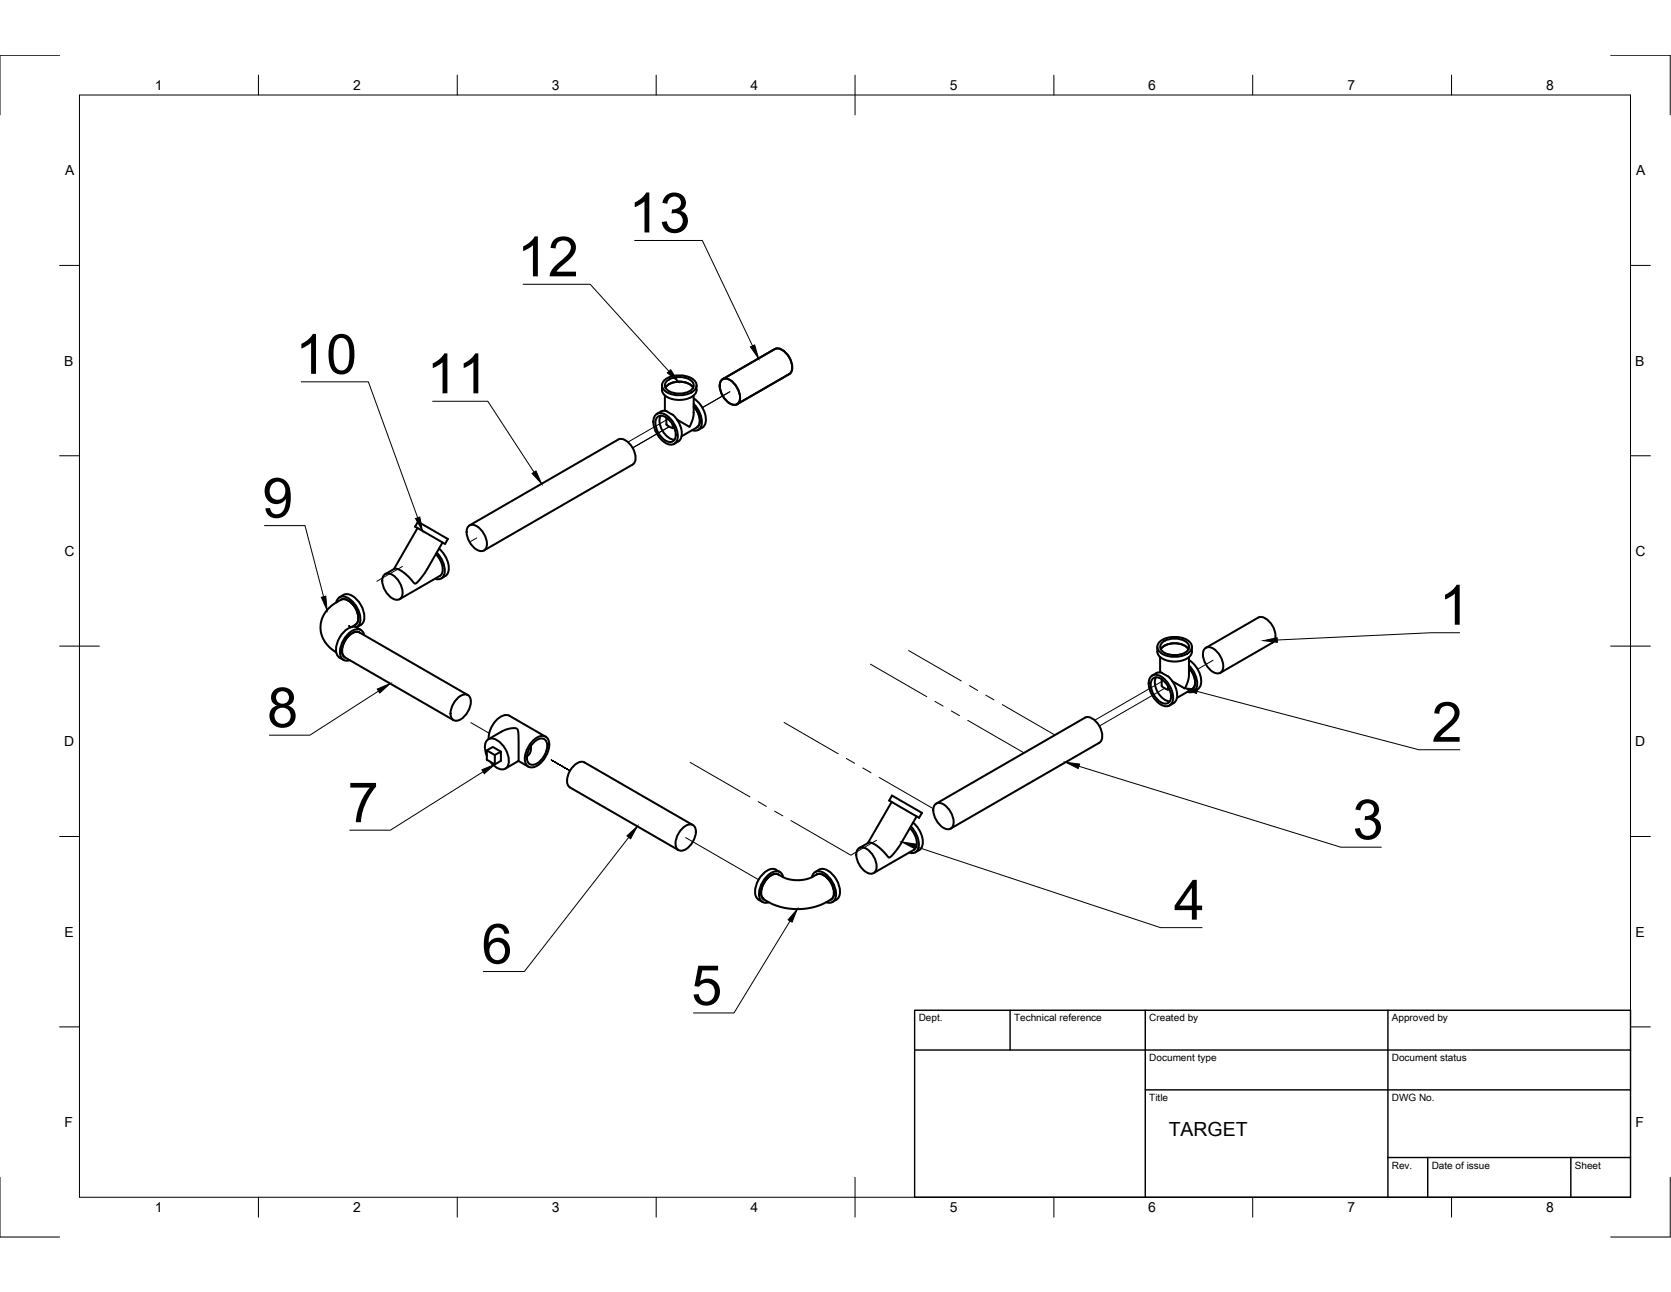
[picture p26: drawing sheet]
<svg xmlns="http://www.w3.org/2000/svg" width="279mm" height="216mm" viewBox="0 0 279 216" stroke-linecap="round" stroke-linejoin="round" font-family="sans-serif">
<defs><g id="words">
<g font-size="9.3">
<text x="105.1" y="38.8">13</text>
<text x="86.5" y="46.2">12</text>
<text x="49.4" y="62.5">10</text>
<text x="71.3" y="65.7">11</text>
<text x="43.9" y="86.5">9</text>
<text x="240.6" y="104.4">1</text>
<text x="44.7" y="121.5">8</text>
<text x="239.4" y="123.9">2</text>
<text x="58.1" y="137.4">7</text>
<text x="226.2" y="140.2">3</text>
<text x="196.3" y="153.7">4</text>
<text x="80.5" y="161">6</text>
<text x="115.6" y="167.9">5</text>
</g>
<text font-size="3.3" x="195.4" y="189.8">TARGET</text>
<g font-size="2.3">
<text x="25.9" y="15">1</text>
<text x="59" y="15">2</text>
<text x="92.3" y="15">3</text>
<text x="125.5" y="15">4</text>
<text x="158.8" y="15">5</text>
<text x="192" y="15">6</text>
<text x="225.3" y="15">7</text>
<text x="258.5" y="15">8</text>
<text x="10.9" y="29.3">A</text>
<text x="273.6" y="29.3">A</text>
<text x="10.8" y="61.1">B</text>
<text x="273.4" y="61.1">B</text>
<text x="10.8" y="92.9">C</text>
<text x="273.5" y="92.9">C</text>
<text x="10.8" y="124.7">D</text>
<text x="273.4" y="124.7">D</text>
<text x="10.8" y="156.5">E</text>
<text x="273.5" y="156.5">E</text>
<text x="10.8" y="188.3">F</text>
<text x="273.5" y="188.3">F</text>
<text x="25.9" y="202.6">1</text>
<text x="59" y="202.6">2</text>
<text x="92.3" y="202.6">3</text>
<text x="125.5" y="202.6">4</text>
<text x="158.8" y="202.6">5</text>
<text x="192" y="202.6">6</text>
<text x="225.3" y="202.6">7</text>
<text x="258.5" y="202.6">8</text>
</g>
<g font-size="1.7">
<text x="153.6" y="170.7">Dept.</text>
<text x="169.6" y="170.7">Technical reference</text>
<text x="192.2" y="170.7">Created by</text>
<text x="232.7" y="170.7">Approved by</text>
<text x="192.2" y="177.3">Document type</text>
<text x="232.7" y="177.3">Document status</text>
<text x="192.2" y="184">Title</text>
<text x="232.7" y="184">DWG No.</text>
<text x="232.7" y="195.3">Rev.</text>
<text x="239.4" y="195.3">Date of issue</text>
<text x="263.3" y="195.3">Sheet</text>
</g>
</g></defs>
<g fill="none" stroke="#000" stroke-width=".34">
<path d="M105.8 77.6l-24.9 14.4M105.8 77.6a2.13 2.13 0 0 0 0-2.8 2.13 2.13 0 0 0-2.4-1.4l-24.9 14.4M109.5 69.5a1.25 1.25 0 0 1 1.8-.2 4.3 4.3 0 0 1 2 4.1 1.18 1.18 0 0 1-2 .6 4.3 4.3 0 0 1-2-4.1zM109.8 69.8a1.04 1.04 0 0 1 1.5-.1 3.3 3.3 0 0 1 1.5 3.8 1.04 1.04 0 0 1-1.5 .1 3.3 3.3 0 0 1-1.5-3.8zM110.5 69.5a3.2 3.2 0 0 0 2.3 4M110.7 64.4a1.85 1.85 0 0 0 1.6 2.3 3.6 3.6 0 0 0 4.1-1.2l.1-1.1M111.1 63.6a4.2 4.2 0 0 1 5 0 1.18 1.18 0 0 1-.5 2 4.3 4.3 0 0 1-4.5-.4 1.09 1.09 0 0 1 0-1.6zM111.2 66.1v2.5M111.3 64.8a3.2 3.2 0 0 1 4.6 0M111.4 69.8v1.1l.5 .4 .6 .2M111.4 68.7l.3 .2a3.8 3.8 0 0 1 2.2 4.3l-.5 .6-.7 .4M111.4 68.7a1.67 1.67 0 0 0-1.6 .5"/>
<path d="M111.5 63.7a3.5 3.5 0 0 1 4.2 0 .98 .98 0 0 1-.4 1.7 3.3 3.3 0 0 1-4.1-.7v-.7zM112.5 71v.6M113.2 70.1l2.1 1.2M116 66.1v3.3l-.2 .7-.5 1.2M116 67.9a3.1 3.1 0 0 1 .8 3.3l-2.8 1.7M116 67.5a3.7 3.7 0 0 1 1.1 4 1.11 1.11 0 0 1-1.4 .4M116 66.6a4.3 4.3 0 0 1 1.9 4.2l-.5 .7-.6 .3M120.6 63.6a1.04 1.04 0 0 1 1.4-.1 3.3 3.3 0 0 1 1.5 3.8 1.04 1.04 0 0 1-1.5 .1 3.3 3.3 0 0 1-1.4-3.8zM120.8 63.4l8.8-5.1a2.13 2.13 0 0 1 2.4 1.4 2.13 2.13 0 0 1 0 2.8l-8.8 5M56.8 99.8a1.84 1.84 0 0 1 2.7 .3 3.6 3.6 0 0 1 1.1 4.1l-.9 .6M64.1 96.2a1.04 1.04 0 0 1 1.5-.1 3.3 3.3 0 0 1 1.5 3.8 1.04 1.04 0 0 1-1.5 .1 3.3 3.3 0 0 1-1.5-3.8zM69.8 88.2l-3.9 6.9"/>
<path d="M69.9 87.2l5 2.9-.5 .8-5-2.9zM72.9 92.6a3.3 3.3 0 0 1 1 3.2l-.4 .4-6.7 3.9M73 92.3a3.7 3.7 0 0 1 1.1 4 1.11 1.11 0 0 1-1.4 .4M73.4 91.7a4.2 4.2 0 0 1 1.5 4l-.5 .6-.6 .4M74 90.6l-2.6 4.5-1.2 1.7a1.01 1.01 0 0 1-.8 .7l-1.5-1.5-1.5-.9h-.5l-1.5 .9M78.2 88a1.04 1.04 0 0 1 1.5-.1 3.3 3.3 0 0 1 1.5 3.8 1.04 1.04 0 0 1-1.5 .2 3.3 3.3 0 0 1-1.5-3.9zM56.2 100.7a1.26 1.26 0 0 1 .9-1 1.26 1.26 0 0 1 1.3 .4 4.1 4.1 0 0 1 1.7 4.2l-.5 .5M57.4 109.6h.1M57.7 109.9l18.1 10.4M58.4 104.6l.2 .2M58.4 106.1a1.56 1.56 0 0 1 1.7-.4 2.13 2.13 0 0 0-2.4 1.4 2.13 2.13 0 0 0 0 2.8 1.73 1.73 0 0 1-.3-2.1l.4-.9zM59.4 104.4l-.7 .4"/>
<path d="M59.4 104.4a2.13 2.13 0 0 0 0-2.8 2.13 2.13 0 0 0-2.4-1.4l-.7 .4a4.6 4.6 0 0 0-2.7 4.2 4.6 4.6 0 0 0 2.6 4.2M59.7 105.6h.1M60.1 105.7l18.1 10.5M60.3 105.3a1.82 1.82 0 0 0-2.7 .2 3.6 3.6 0 0 0-1.1 4.1l.9 .7M60.9 106.1a1.24 1.24 0 0 0-.9-1 1.24 1.24 0 0 0-1.3 .4 4.1 4.1 0 0 0-1.7 4.3 1.1 1.1 0 0 0 1.5 .5M76.6 116.6a1.31 1.31 0 0 1 1.9-.2 3.2 3.2 0 0 1-2.3 4 1.04 1.04 0 0 1-.9-1.2 3.8 3.8 0 0 1 1.3-2.6zM192.3 113.2a1.25 1.25 0 0 1 1.8-.2 4.3 4.3 0 0 1 2 4.2 1.18 1.18 0 0 1-2 .5 4.3 4.3 0 0 1-2-4.1zM192.6 113.5a1.04 1.04 0 0 1 1.5-.1 3.3 3.3 0 0 1 1.5 3.8 1.04 1.04 0 0 1-1.5 .2 3.3 3.3 0 0 1-1.5-3.9zM192.7 112.9a1.51 1.51 0 0 1 1.6-.5l.2 .2a3.8 3.8 0 0 1 2.2 4.3l-.5 .6-.7 .4M193.3 113.2a3.2 3.2 0 0 0 2.3 4M193.5 108.1a1.85 1.85 0 0 0 1.6 2.3 3.6 3.6 0 0 0 4.1-1.1l.1-.4M193.9 107.3a4.2 4.2 0 0 1 5 0 1.19 1.19 0 0 1-.5 2 4.3 4.3 0 0 1-4.5-.4 1.09 1.09 0 0 1 0-1.6z"/>
<path d="M194 109.8v2.6M194.1 108.5a3.2 3.2 0 0 1 4.6 0M194.2 113.5l.1 1.1 .4 .4 .6 .3M194.3 107.4a3.5 3.5 0 0 1 4.2 0 .98 .98 0 0 1-.4 1.7 3.3 3.3 0 0 1-4-.7v-.7zM195.3 114.7v.6M196 113.8l2.1 1.2M198.8 109.8v3.4l-.3 .9-.4 .9M198.8 111.6a3.1 3.1 0 0 1 .8 3.3l-.3 .2M198.8 111.2a3.7 3.7 0 0 1 1.1 4 1.11 1.11 0 0 1-1.4 .4M198.8 110.3a4.3 4.3 0 0 1 2 4.2l-.5 .7-.7 .4M199.3 108.1v.8M199.3 115.2l-2.5 1.4"/>
<path d="M201.4 108.5a1.04 1.04 0 0 1 1.4-.1 3.3 3.3 0 0 1 1.5 3.8 1.04 1.04 0 0 1-1.5 .1 3.3 3.3 0 0 1-1.4-3.8zM210.4 103.2l-8.8 5.1M210.4 103.2a2.13 2.13 0 0 1 2.4 1.4 2.13 2.13 0 0 1 0 2.8l-8.8 5M81.4 126.3a2.58 2.58 0 0 1 .1-2.6 1.36 1.36 0 0 1 1.7 0 4 4 0 0 1 1.7 4.3 1.23 1.23 0 0 1-2 .2l-.9-.9M81.4 125.4l1.3 .8 1-.6v1.5l-1 .6-1.3-.7v-1.6l1-.6 1.3 .8M81.7 123.5l2.5-1.4a2.54 2.54 0 0 1 2.3-.3l.2 1v4.4M82.7 126.2v1.5M86.7 127.2l-2.2 1.2M86.7 127.2l1.6 .9M88.8 124.6a1.48 1.48 0 0 1-.7 1.8M88.9 124a2.22 2.22 0 0 1 2.3-.9 2.44 2.44 0 0 1 .2 3.1 3.3 3.3 0 0 1-2.6 2 1.25 1.25 0 0 1-1-1.4 4.4 4.4 0 0 1 1.1-2.8zM89.3 124a1.31 1.31 0 0 1 2-.2 3.2 3.2 0 0 1-2.4 4 1.04 1.04 0 0 1-.8-1.2 3.8 3.8 0 0 1 1.2-2.6z"/>
<path d="M91.2 123.1l-6-3.5a2.03 2.03 0 0 0-2.3 .9 4.4 4.4 0 0 0-1.2 3M114.2 138.3a1.31 1.31 0 0 1 1.9-.2 3.2 3.2 0 0 1-2.3 4.1 1.04 1.04 0 0 1-.8-1.3 3.8 3.8 0 0 1 1.2-2.6zM115.8 137.9l-18.1-10.5a2.13 2.13 0 0 0-2.4 1.4 2.13 2.13 0 0 0 0 2.8l18.1 10.5M149.1 134l-4 6.9M149.1 132.9l5.1 2.9-.5 .9-5-2.9zM152.1 138.4a3.3 3.3 0 0 1 1.1 3.2l-.4 .4M152.3 138.1a3.7 3.7 0 0 1 1.1 4 1.11 1.11 0 0 1-1.4 .4M152.7 137.5a4.2 4.2 0 0 1 1.5 4l-.5 .5-.7 .4M153.3 136.4l-2.7 4.6-1.1 1.6a1.09 1.09 0 0 1-.9 .7l-1.6-1.6-.6-.5-.8-.4h-.4l-1.5 .9M156.3 134.5a1.04 1.04 0 0 1 1.4-.1 3.3 3.3 0 0 1 1.5 3.8 1.04 1.04 0 0 1-1.4 .1 3.3 3.3 0 0 1-1.5-3.8zM156.5 134.3l24.9-14.4a2.13 2.13 0 0 1 2.4 1.4 2.13 2.13 0 0 1 0 2.8l-24.8 14.4M126.8 150.3l.7 .4"/>
<path d="M129.7 145.3l.7 .4M129.7 145.3a2.21 2.21 0 0 0-2.5 1.1 3.5 3.5 0 0 0-.6 3.7l.2 .2M130.2 146.1l1.2 .7 1.3 .3 1.4-.1 1.6-.4a1.83 1.83 0 0 1 2.9 .4 2.91 2.91 0 0 1 .6 3.1l-.9 .6-1.5 .7-1.5 .3-1.6 .2-1.7-.1-1.2-.2-1.5-.5-1.6-.8M130.2 146.1a2.13 2.13 0 0 0-2.4 1.4 2.13 2.13 0 0 0-.1 2.8M130.2 146.1a1.73 1.73 0 0 0-2 .8 2.86 2.86 0 0 0-.7 3.2l.2 .2M131 146.6a1.24 1.24 0 0 0-.9-1 1.24 1.24 0 0 0-1.3 .3 4.1 4.1 0 0 0-1.7 4.4 1.1 1.1 0 0 0 1.4 .5M135.7 146.6a1.24 1.24 0 0 1 .9-1 1.24 1.24 0 0 1 1.3 .3 4.1 4.1 0 0 1 1.7 4.4 1.1 1.1 0 0 1-1.4 .5M136.3 145.7a1.84 1.84 0 0 1 2.8 .3 3.6 3.6 0 0 1 1.1 4.1l-.3 .2M139.9 150.3l-.7 .4M143.4 142a1.04 1.04 0 0 1 1.5-.2 3.3 3.3 0 0 1 1.4 3.8 1.04 1.04 0 0 1-1.4 .2 3.3 3.3 0 0 1-1.5-3.8zM152.8 142l-6.7 3.9"/>
</g>
<g fill="#000">
<circle cx="127.5" cy="150" r=".17"/>
<circle cx="129.8" cy="146" r=".17"/>
</g>
<g fill="none" stroke="#000" stroke-width=".17">
<path d="M10 9.2h-10v10M13.3 15.9h259.3v184.2h-259.3zM43.2 12.6v3.3M76.5 12.6v3.3M109.7 12.6v3.3M143 12.6v6.6M176.2 12.6v3.3M209.5 12.6v3.3M242.7 12.6v3.3M269.3 9.2h10v10M10 44.4h3.3M87.5 47.5h11.2l13.2 14.6"/>
<path d="M106.1 40.2h11.3l8.4 17.6M272.6 44.4h3.4M10 76.2h3.3M50.4 63.8h11.2l8.2 22.7M72.3 67.1h9.3l7.7 11.8M111.7 70l-6.7 3.9M111.9 71.3l-6.1 3.6M122 65.5l-4.6 2.6M272.6 76.2h3.4M44.2 87.8h6.8l3.1 11.9M67.3 94.7l-4.3 2.4M79.7 89.9l-1 .6"/>
<path d="M10 108h6.6M63.3 115.5l-11.5 7.4h-6.8M145.5 111l9.5 5.4M151.9 108.7l8.8 5.1M156.3 117.2l1.4 .8M159.1 118.8l1.3 .8M162.1 114.6l1.4 .8M164.8 116.2l1.4 .8M167.6 117.7l8.8 5.1M194.5 113.7l-11.5 6.7M194.7 115l-10.9 6.3M200.2 115.5l37 9.8h6.9"/>
<path d="M202.8 110.3l-2.5 1.5M244.1 105.7h-4.8l-25.7 1.2M269.3 108h6.7M10 139.8h3.3M78.7 120.8l3.1 1.7M80.8 129l-15.5 9.7h-6.8M92.1 127l3.2 1.8M105.1 139.9l-17.4 22.4h-6.9M114.6 140l12.2 7M115.4 127.4l10 5.8M126.8 134l1.3 .8M129.5 135.5l1.4 .8"/>
<path d="M131.1 120.7l9.1 5.3M132.3 137.1l10 5.8 4.3-2.5M141.5 126.8l1.4 .7M144.3 128.3l1.3 .8M147 129.9l9.1 5.2M161.8 120.4l9.4 5.4M180.4 128l43.8 13.6h6.8M272.6 139.8h3.4M127.7 147.5h.1M132.1 153.9l-9.4 15.4h-6.7M153 141.4l41 13.6h7M10 171.6h3.3"/>
<path d="M272.6 171.6h3.4M0 196.7v10h10M143 196.7v6.7M279.3 196.7v10h-10M43.2 200.1v3.3M76.5 200.1v3.3M109.7 200.1v3.3M176.2 200.1v3.3M209.5 200.1v3.3M242.7 200.1v3.3"/>
</g>
<g fill="#000" stroke="#000" stroke-width=".17">
<path d="M125.5 58l.7-.4 .6 2.3zM89 79.1l.6-.4 1 2.1zM111.6 62.3l.6-.5 1.2 2zM53.7 99.8l.8-.2 .2 2.4zM69.5 86.6l.7-.2 .4 2.3zM63.1 115.2l2.1-1-1.7 1.6zM197.9 114.9l2.4 .3-.2 .7zM211.2 107.1l2.4-.5v.7zM80.6 128.6l2.1-.9-1.7 1.6zM104.8 139.7l1.8-1.6-1.2 2.1zM178.2 127.4l2.3 .3-.2 .7zM133.3 151.9l-.9 2.2-.6-.4z"/>
<path d="M150.8 140.7l2.3 .4-.2 .7z"/>
</g>
<path d="M152.9 168.8h119.7v31.3h-119.7zM152.9 175.5h119.7M168.9 168.8v6.7M191.5 168.8v31.3M232.1 168.8v31.3M191.5 182.1h81.1M232.1 193.4h40.5M238.7 193.4v6.7M262.7 193.4v6.7" fill="none" stroke="#000" stroke-width=".24"/>
<use href="#words"/>
</svg>
